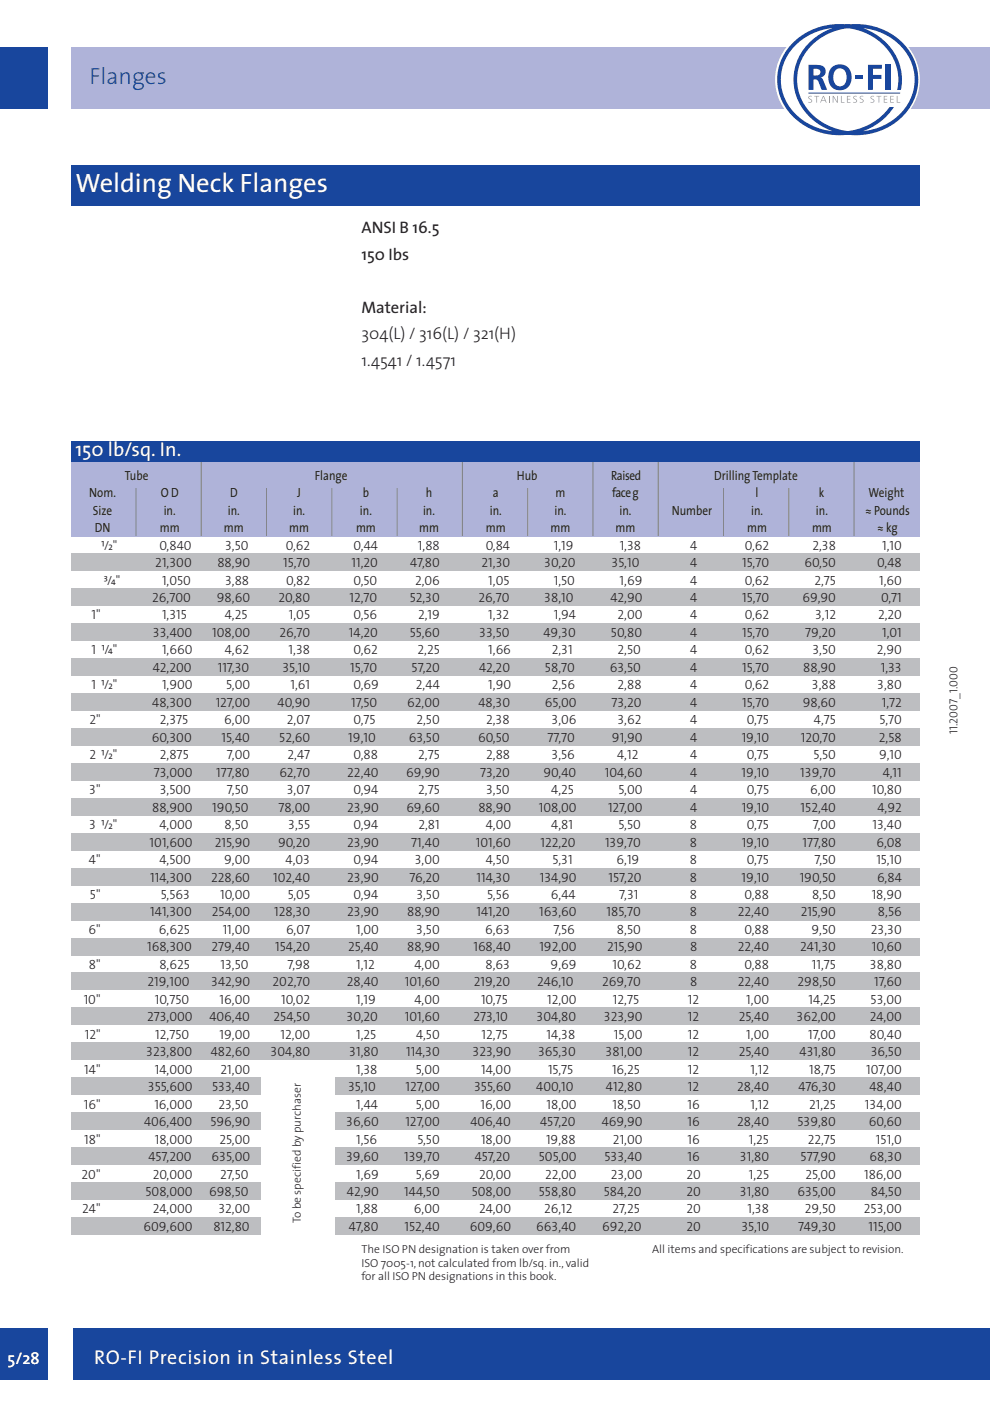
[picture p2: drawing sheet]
<svg xmlns="http://www.w3.org/2000/svg" width="210mm" height="297mm" viewBox="0 0 210 297" stroke-linecap="round" stroke-linejoin="round" font-family="sans-serif">
<defs><g id="words">
<text font-size="5.6" fill="#fff" x="16" y="40.7">Welding Neck Flanges</text>
<text font-size="4.9" fill="#18469d" x="19" y="17.7">Flanges</text>
<g font-size="4.2" fill="#fff">
<text x="16" y="96.7">150 lb/sq. In.</text>
<text x="20" y="289.3">RO-FI Precision in Stainless Steel</text>
</g>
<g font-size="3.5" fill="#231f20">
<text x="76.7" y="49.4">ANSI B 16.5</text>
<text x="76.7" y="55">150 Ibs</text>
<text x="76.7" y="66.3">Material:</text>
<text x="76.7" y="72">304(L) / 316(L) / 321(H)</text>
<text x="76.7" y="77.6">1.4541 / 1.4571</text>
</g>
<text font-size="3.5" fill="#fff" x="1.6" y="289.3">5/28</text>
<g font-size="2.8" fill="#231f20">
<text x="26.5" y="101.7">Tube</text>
<text x="66.8" y="101.7">Flange</text>
<text x="109.6" y="101.7">Hub</text>
<text x="129.6" y="101.7">Raised</text>
<text x="151.5" y="101.7">Drilling Template</text>
<text x="18.9" y="105.4">Nom.</text>
<text x="34.1" y="105.4">O D</text>
<text x="48.8" y="105.4">D</text>
<text x="63.1" y="105.4">J</text>
<text x="77" y="105.4">b</text>
<text x="90.3" y="105.4">h</text>
<text x="104.5" y="105.4">a</text>
<text x="117.8" y="105.4">m</text>
<text x="129.9" y="105.4">face g</text>
<text x="160.2" y="105.4">l</text>
<text x="173.7" y="105.4">k</text>
<text x="184.2" y="105.4">Weight</text>
<text x="19.7" y="109.1">Size</text>
<text x="20.1" y="112.8">DN</text>
<text x="33.9" y="112.8">mm</text>
<text x="34.7" y="109.1">in.</text>
<text x="47.5" y="112.8">mm</text>
<text x="48.3" y="109.1">in.</text>
<text x="61.3" y="112.8">mm</text>
<text x="62.2" y="109.1">in.</text>
<text x="75.5" y="112.8">mm</text>
<text x="76.4" y="109.1">in.</text>
<text x="88.9" y="112.8">mm</text>
<text x="89.7" y="109.1">in.</text>
<text x="103" y="112.8">mm</text>
<text x="103.9" y="109.1">in.</text>
<text x="116.8" y="112.8">mm</text>
<text x="117.6" y="109.1">in.</text>
<text x="130.6" y="112.8">mm</text>
<text x="131.4" y="109.1">in.</text>
<text x="142.5" y="109.1">Number</text>
<text x="158.5" y="112.8">mm</text>
<text x="159.3" y="109.1">in.</text>
<text x="172.2" y="112.8">mm</text>
<text x="173.1" y="109.1">in.</text>
<text x="183.5" y="109.1">≈ Pounds</text>
<text x="186" y="112.8">≈ kg</text>
<text x="21.5" y="116.5">B/c&quot;</text>
<text x="33.8" y="116.5">0,840</text>
<text x="47.7" y="116.5">3,50</text>
<text x="60.6" y="116.5">0,62</text>
<text x="75" y="116.5">0,44</text>
<text x="88.7" y="116.5">1,88</text>
<text x="103" y="116.5">0,84</text>
<text x="117.5" y="116.5">1,19</text>
<text x="131.4" y="116.5">1,38</text>
<text x="146.4" y="116.5">4</text>
<text x="158" y="116.5">0,62</text>
<text x="172.3" y="116.5">2,38</text>
<text x="187.1" y="116.5">1,10</text>
<text x="22" y="123.9">D/e&quot;</text>
<text x="32.9" y="120.2">21,300</text>
<text x="34.4" y="123.9">1,050</text>
<text x="46.1" y="120.2">88,90</text>
<text x="47.7" y="123.9">3,88</text>
<text x="60.1" y="120.2">15,70</text>
<text x="60.7" y="123.9">0,82</text>
<text x="74.5" y="120.2">11,20</text>
<text x="75" y="123.9">0,50</text>
<text x="87" y="120.2">47,80</text>
<text x="88" y="123.9">2,06</text>
<text x="102.2" y="120.2">21,30</text>
<text x="103.6" y="123.9">1,05</text>
<text x="115.4" y="120.2">30,20</text>
<text x="117.5" y="123.9">1,50</text>
<text x="129.7" y="120.2">35,10</text>
<text x="131.4" y="123.9">1,69</text>
<text x="146.4" y="123.9">4</text>
<text x="146.4" y="120.2">4</text>
<text x="157.4" y="120.2">15,70</text>
<text x="158" y="123.9">0,62</text>
<text x="170.6" y="120.2">60,50</text>
<text x="172.7" y="123.9">2,75</text>
<text x="186" y="120.2">0,48</text>
<text x="186.5" y="123.9">1,60</text>
<text x="19.4" y="131.3">1&quot;</text>
<text x="32.3" y="127.6">26,700</text>
<text x="34.4" y="131.3">1,315</text>
<text x="46" y="127.6">98,60</text>
<text x="47.7" y="131.3">4,25</text>
<text x="59.1" y="127.6">20,80</text>
<text x="61.3" y="131.3">1,05</text>
<text x="74.1" y="127.6">12,70</text>
<text x="75" y="131.3">0,56</text>
<text x="86.9" y="127.6">52,30</text>
<text x="88.7" y="131.3">2,19</text>
<text x="101.5" y="127.6">26,70</text>
<text x="103.6" y="131.3">1,32</text>
<text x="115.4" y="127.6">38,10</text>
<text x="117.5" y="131.3">1,94</text>
<text x="129.5" y="127.6">42,90</text>
<text x="131" y="131.3">2,00</text>
<text x="146.4" y="131.3">4</text>
<text x="146.4" y="127.6">4</text>
<text x="157.4" y="127.6">15,70</text>
<text x="158" y="131.3">0,62</text>
<text x="170.2" y="127.6">69,90</text>
<text x="172.9" y="131.3">3,12</text>
<text x="186.2" y="131.3">2,20</text>
<text x="186.9" y="127.6">0,71</text>
<text x="32.4" y="135">33,400</text>
<text x="45" y="135">108,00</text>
<text x="59.2" y="135">26,70</text>
<text x="74" y="135">14,20</text>
<text x="86.9" y="135">55,60</text>
<text x="101.6" y="135">33,50</text>
<text x="115.3" y="135">49,30</text>
<text x="129.6" y="135">50,80</text>
<text x="146.4" y="135">4</text>
<text x="157.4" y="135">15,70</text>
<text x="170.8" y="135">79,20</text>
<text x="187.1" y="135">1,01</text>
<text x="19.4" y="138.7">1 B/e&quot;</text>
<text x="32.4" y="142.5">42,200</text>
<text x="34.4" y="138.7">1,660</text>
<text x="46.2" y="142.5">117,30</text>
<text x="47.7" y="138.7">4,62</text>
<text x="59.9" y="142.5">35,10</text>
<text x="61.2" y="138.7">1,38</text>
<text x="74.3" y="142.5">15,70</text>
<text x="75" y="138.7">0,62</text>
<text x="87.3" y="142.5">57,20</text>
<text x="88.6" y="138.7">2,25</text>
<text x="101.6" y="142.5">42,20</text>
<text x="103.6" y="138.7">1,66</text>
<text x="115.6" y="142.5">58,70</text>
<text x="117" y="138.7">2,31</text>
<text x="129.3" y="142.5">63,50</text>
<text x="131" y="138.7">2,50</text>
<text x="146.4" y="142.5">4</text>
<text x="146.4" y="138.7">4</text>
<text x="157.4" y="142.5">15,70</text>
<text x="158" y="138.7">0,62</text>
<text x="170.4" y="142.5">88,90</text>
<text x="172.3" y="138.7">3,50</text>
<text x="186" y="138.7">2,90</text>
<text x="186.8" y="142.5">1,33</text>
<text x="19.4" y="146.2">1 B/c&quot;</text>
<text x="32.3" y="149.9">48,300</text>
<text x="34.4" y="146.2">1,900</text>
<text x="45.7" y="149.9">127,00</text>
<text x="48" y="146.2">5,00</text>
<text x="58.9" y="149.9">40,90</text>
<text x="61.6" y="146.2">1,61</text>
<text x="74.5" y="149.9">17,50</text>
<text x="75" y="146.2">0,69</text>
<text x="86.4" y="149.9">62,00</text>
<text x="88.2" y="146.2">2,44</text>
<text x="101.5" y="149.9">48,30</text>
<text x="103.6" y="146.2">1,90</text>
<text x="115.6" y="149.9">65,00</text>
<text x="117" y="146.2">2,56</text>
<text x="129.7" y="149.9">73,20</text>
<text x="131" y="146.2">2,88</text>
<text x="146.4" y="149.9">4</text>
<text x="146.4" y="146.2">4</text>
<text x="157.4" y="149.9">15,70</text>
<text x="158" y="146.2">0,62</text>
<text x="170.3" y="149.9">98,60</text>
<text x="172.2" y="146.2">3,88</text>
<text x="186.1" y="146.2">3,80</text>
<text x="187" y="149.9">1,72</text>
<text x="19" y="153.6">2&quot;</text>
<text x="33.9" y="153.6">2,375</text>
<text x="47.6" y="153.6">6,00</text>
<text x="60.9" y="153.6">2,07</text>
<text x="75" y="153.6">0,75</text>
<text x="88.3" y="153.6">2,50</text>
<text x="103.1" y="153.6">2,38</text>
<text x="117" y="153.6">3,06</text>
<text x="131" y="153.6">3,62</text>
<text x="146.4" y="153.6">4</text>
<text x="158.4" y="153.6">0,75</text>
<text x="172.6" y="153.6">4,75</text>
<text x="186.6" y="153.6">5,70</text>
<text x="19" y="161">2 B/c&quot;</text>
<text x="32.2" y="157.3">60,300</text>
<text x="33.9" y="161">2,875</text>
<text x="47" y="157.3">15,40</text>
<text x="48.1" y="161">7,00</text>
<text x="59.2" y="157.3">52,60</text>
<text x="61" y="161">2,47</text>
<text x="73.9" y="157.3">19,10</text>
<text x="75" y="161">0,88</text>
<text x="86.7" y="157.3">63,50</text>
<text x="88.7" y="161">2,75</text>
<text x="101.4" y="157.3">60,50</text>
<text x="103.1" y="161">2,88</text>
<text x="116.1" y="157.3">77,70</text>
<text x="117" y="161">3,56</text>
<text x="129.8" y="157.3">91,90</text>
<text x="130.9" y="161">4,12</text>
<text x="146.4" y="161">4</text>
<text x="146.4" y="157.3">4</text>
<text x="157.3" y="157.3">19,10</text>
<text x="158.4" y="161">0,75</text>
<text x="169.9" y="157.3">120,70</text>
<text x="172.6" y="161">5,50</text>
<text x="186.4" y="157.3">2,58</text>
<text x="186.4" y="161">9,10</text>
<text x="32.6" y="164.7">73,000</text>
<text x="45.9" y="164.7">177,80</text>
<text x="59.2" y="164.7">62,70</text>
<text x="73.7" y="164.7">22,40</text>
<text x="86.2" y="164.7">69,90</text>
<text x="101.8" y="164.7">73,20</text>
<text x="115.3" y="164.7">90,40</text>
<text x="128.3" y="164.7">104,60</text>
<text x="146.4" y="164.7">4</text>
<text x="157.3" y="164.7">19,10</text>
<text x="169.7" y="164.7">139,70</text>
<text x="187.2" y="164.7">4,11</text>
<text x="18.9" y="168.4">3&quot;</text>
<text x="32.3" y="172.1">88,900</text>
<text x="33.9" y="168.4">3,500</text>
<text x="45" y="172.1">190,50</text>
<text x="48.1" y="168.4">7,50</text>
<text x="59.1" y="172.1">78,00</text>
<text x="60.8" y="168.4">3,07</text>
<text x="73.6" y="172.1">23,90</text>
<text x="75" y="168.4">0,94</text>
<text x="86.2" y="172.1">69,60</text>
<text x="88.7" y="168.4">2,75</text>
<text x="101.5" y="172.1">88,90</text>
<text x="103.1" y="168.4">3,50</text>
<text x="114.3" y="172.1">108,00</text>
<text x="116.9" y="168.4">4,25</text>
<text x="129" y="172.1">127,00</text>
<text x="131.2" y="168.4">5,00</text>
<text x="146.4" y="172.1">4</text>
<text x="146.4" y="168.4">4</text>
<text x="157.3" y="172.1">19,10</text>
<text x="158.4" y="168.4">0,75</text>
<text x="169.8" y="172.1">152,40</text>
<text x="171.8" y="168.4">6,00</text>
<text x="185" y="168.4">10,80</text>
<text x="186.1" y="172.1">4,92</text>
<text x="18.9" y="175.8">3 B/c&quot;</text>
<text x="31.7" y="179.5">101,600</text>
<text x="33.8" y="175.8">4,000</text>
<text x="45.6" y="179.5">215,90</text>
<text x="47.6" y="175.8">8,50</text>
<text x="59" y="179.5">90,20</text>
<text x="61.1" y="175.8">3,55</text>
<text x="73.6" y="179.5">23,90</text>
<text x="75" y="175.8">0,94</text>
<text x="87.2" y="179.5">71,40</text>
<text x="88.8" y="175.8">2,81</text>
<text x="100.9" y="179.5">101,60</text>
<text x="103" y="175.8">4,00</text>
<text x="114.6" y="179.5">122,20</text>
<text x="116.9" y="175.8">4,81</text>
<text x="128.3" y="179.5">139,70</text>
<text x="131.2" y="175.8">5,50</text>
<text x="146.3" y="175.8">8</text>
<text x="146.3" y="179.5">8</text>
<text x="157.3" y="179.5">19,10</text>
<text x="158.4" y="175.8">0,75</text>
<text x="170.2" y="179.5">177,80</text>
<text x="172.4" y="175.8">7,00</text>
<text x="185" y="175.8">13,40</text>
<text x="185.9" y="179.5">6,08</text>
<text x="18.9" y="183.2">4&quot;</text>
<text x="33.8" y="183.2">4,500</text>
<text x="47.6" y="183.2">9,00</text>
<text x="60.6" y="183.2">4,03</text>
<text x="75" y="183.2">0,94</text>
<text x="88" y="183.2">3,00</text>
<text x="103" y="183.2">4,50</text>
<text x="117.2" y="183.2">5,31</text>
<text x="130.8" y="183.2">6,19</text>
<text x="146.3" y="183.2">8</text>
<text x="158.4" y="183.2">0,75</text>
<text x="172.7" y="183.2">7,50</text>
<text x="185.9" y="183.2">15,10</text>
<text x="19.1" y="190.6">5&quot;</text>
<text x="31.9" y="186.9">114,300</text>
<text x="34.1" y="190.6">5,563</text>
<text x="44.8" y="186.9">228,60</text>
<text x="46.7" y="190.6">10,00</text>
<text x="57.9" y="186.9">102,40</text>
<text x="61" y="190.6">5,05</text>
<text x="73.6" y="186.9">23,90</text>
<text x="75" y="190.6">0,94</text>
<text x="86.9" y="186.9">76,20</text>
<text x="88.3" y="190.6">3,50</text>
<text x="101.1" y="186.9">114,30</text>
<text x="103.3" y="190.6">5,56</text>
<text x="114.5" y="186.9">134,90</text>
<text x="116.8" y="190.6">6,44</text>
<text x="129.1" y="186.9">157,20</text>
<text x="131.4" y="190.6">7,31</text>
<text x="146.3" y="186.9">8</text>
<text x="146.3" y="190.6">8</text>
<text x="157.3" y="186.9">19,10</text>
<text x="157.9" y="190.6">0,88</text>
<text x="169.6" y="186.9">190,50</text>
<text x="172.2" y="190.6">8,50</text>
<text x="184.9" y="190.6">18,90</text>
<text x="186" y="186.9">6,84</text>
<text x="31.9" y="194.3">141,300</text>
<text x="44.9" y="194.3">254,00</text>
<text x="58.2" y="194.3">128,30</text>
<text x="73.6" y="194.3">23,90</text>
<text x="86.3" y="194.3">88,90</text>
<text x="101.1" y="194.3">141,20</text>
<text x="114.4" y="194.3">163,60</text>
<text x="128.7" y="194.3">185,70</text>
<text x="146.3" y="194.3">8</text>
<text x="156.5" y="194.3">22,40</text>
<text x="169.8" y="194.3">215,90</text>
<text x="186.2" y="194.3">8,56</text>
<text x="18.7" y="198">6&quot;</text>
<text x="31.2" y="201.7">168,300</text>
<text x="33.7" y="198">6,625</text>
<text x="44.9" y="201.7">279,40</text>
<text x="47.2" y="198">11,00</text>
<text x="58.3" y="201.7">154,20</text>
<text x="60.7" y="198">6,07</text>
<text x="73.9" y="201.7">25,40</text>
<text x="75.5" y="198">1,00</text>
<text x="86.3" y="201.7">88,90</text>
<text x="88.3" y="198">3,50</text>
<text x="100.4" y="201.7">168,40</text>
<text x="102.9" y="198">6,63</text>
<text x="114.4" y="201.7">192,00</text>
<text x="117.4" y="198">7,56</text>
<text x="128.8" y="201.7">215,90</text>
<text x="130.9" y="198">8,50</text>
<text x="146.3" y="198">8</text>
<text x="146.4" y="201.7">8</text>
<text x="156.5" y="201.7">22,40</text>
<text x="157.9" y="198">0,88</text>
<text x="169.7" y="201.7">241,30</text>
<text x="172.1" y="198">9,50</text>
<text x="184.7" y="198">23,30</text>
<text x="184.9" y="201.7">10,60</text>
<text x="18.8" y="205.4">8&quot;</text>
<text x="31.3" y="209.1">219,100</text>
<text x="33.8" y="205.4">8,625</text>
<text x="44.8" y="209.1">342,90</text>
<text x="46.8" y="205.4">13,50</text>
<text x="57.8" y="209.1">202,70</text>
<text x="61" y="205.4">7,98</text>
<text x="73.5" y="209.1">28,40</text>
<text x="75.5" y="205.4">1,12</text>
<text x="85.9" y="209.1">101,60</text>
<text x="87.9" y="205.4">4,00</text>
<text x="100.5" y="209.1">219,20</text>
<text x="103" y="205.4">8,63</text>
<text x="113.9" y="209.1">246,10</text>
<text x="116.8" y="205.4">9,69</text>
<text x="127.7" y="209.1">269,70</text>
<text x="129.9" y="205.4">10,62</text>
<text x="146.3" y="205.4">8</text>
<text x="146.4" y="209.1">8</text>
<text x="156.5" y="209.1">22,40</text>
<text x="157.9" y="205.4">0,88</text>
<text x="169.2" y="209.1">298,50</text>
<text x="172.2" y="205.4">11,75</text>
<text x="184.5" y="205.4">38,80</text>
<text x="185.4" y="209.1">17,60</text>
<text x="17.8" y="212.8">10&quot;</text>
<text x="32.8" y="212.8">10,750</text>
<text x="46.6" y="212.8">16,00</text>
<text x="59.6" y="212.8">10,02</text>
<text x="75.5" y="212.8">1,19</text>
<text x="87.9" y="212.8">4,00</text>
<text x="102" y="212.8">10,75</text>
<text x="116" y="212.8">12,00</text>
<text x="130" y="212.8">12,75</text>
<text x="145.9" y="212.8">12</text>
<text x="158.3" y="212.8">1,00</text>
<text x="171.5" y="212.8">14,25</text>
<text x="184.6" y="212.8">53,00</text>
<text x="18" y="220.2">12&quot;</text>
<text x="31.2" y="216.5">273,000</text>
<text x="32.9" y="220.2">12,750</text>
<text x="44.4" y="216.5">406,40</text>
<text x="46.6" y="220.2">19,00</text>
<text x="58" y="216.5">254,50</text>
<text x="59.5" y="220.2">12,00</text>
<text x="73.5" y="216.5">30,20</text>
<text x="75.5" y="220.2">1,25</text>
<text x="85.9" y="216.5">101,60</text>
<text x="88.3" y="220.2">4,50</text>
<text x="100.4" y="216.5">273,10</text>
<text x="102.2" y="220.2">12,75</text>
<text x="113.8" y="216.5">304,80</text>
<text x="115.9" y="220.2">14,38</text>
<text x="128.1" y="216.5">323,90</text>
<text x="130.2" y="220.2">15,00</text>
<text x="145.9" y="220.2">12</text>
<text x="145.9" y="216.5">12</text>
<text x="156.7" y="216.5">25,40</text>
<text x="158.3" y="220.2">1,00</text>
<text x="169" y="216.5">362,00</text>
<text x="171.4" y="220.2">17,00</text>
<text x="184.4" y="220.2">80,40</text>
<text x="184.5" y="216.5">24,00</text>
<text x="17.9" y="227.6">14&quot;</text>
<text x="31" y="223.9">323,800</text>
<text x="32.8" y="227.6">14,000</text>
<text x="44.7" y="223.9">482,60</text>
<text x="46.8" y="227.6">21,00</text>
<text x="57.4" y="223.9">304,80</text>
<text x="74.1" y="223.9">31,80</text>
<text x="75.5" y="227.6">1,38</text>
<text x="86.1" y="223.9">114,30</text>
<text x="88.2" y="227.6">5,00</text>
<text x="100.2" y="223.9">323,90</text>
<text x="102.1" y="227.6">14,00</text>
<text x="114.1" y="223.9">365,30</text>
<text x="116.2" y="227.6">15,75</text>
<text x="128.4" y="223.9">381,00</text>
<text x="129.8" y="227.6">16,25</text>
<text x="145.9" y="227.6">12</text>
<text x="145.9" y="223.9">12</text>
<text x="156.7" y="223.9">25,40</text>
<text x="159.2" y="227.6">1,12</text>
<text x="169.6" y="223.9">431,80</text>
<text x="171.6" y="227.6">18,75</text>
<text x="183.7" y="227.6">107,00</text>
<text x="184.7" y="223.9">36,50</text>
<text x="31.4" y="231.4">355,600</text>
<text x="45" y="231.4">533,40</text>
<text x="73.8" y="231.4">35,10</text>
<text x="86" y="231.4">127,00</text>
<text x="100.6" y="231.4">355,60</text>
<text x="113.7" y="231.4">400,10</text>
<text x="128.5" y="231.4">412,80</text>
<text x="145.9" y="231.4">12</text>
<text x="156.4" y="231.4">28,40</text>
<text x="169.4" y="231.4">476,30</text>
<text x="184.4" y="231.4">48,40</text>
<text x="17.8" y="235.1">16&quot;</text>
<text x="30.6" y="238.8">406,400</text>
<text x="32.7" y="235.1">16,000</text>
<text x="44.6" y="238.8">596,90</text>
<text x="46.3" y="235.1">23,50</text>
<text x="73.4" y="238.8">36,60</text>
<text x="75.5" y="235.1">1,44</text>
<text x="86" y="238.8">127,00</text>
<text x="88.2" y="235.1">5,00</text>
<text x="99.8" y="238.8">406,40</text>
<text x="101.9" y="235.1">16,00</text>
<text x="114.6" y="238.8">457,20</text>
<text x="115.9" y="235.1">18,00</text>
<text x="127.6" y="238.8">469,90</text>
<text x="129.9" y="235.1">18,50</text>
<text x="145.8" y="238.8">16</text>
<text x="145.8" y="235.1">16</text>
<text x="156.4" y="238.8">28,40</text>
<text x="159.2" y="235.1">1,12</text>
<text x="169.1" y="238.8">539,80</text>
<text x="171.6" y="235.1">21,25</text>
<text x="183.5" y="235.1">134,00</text>
<text x="184.3" y="238.8">60,60</text>
<text x="17.8" y="242.5">18&quot;</text>
<text x="32.8" y="242.5">18,000</text>
<text x="46.6" y="242.5">25,00</text>
<text x="75.5" y="242.5">1,56</text>
<text x="88.5" y="242.5">5,50</text>
<text x="102" y="242.5">18,00</text>
<text x="115.8" y="242.5">19,88</text>
<text x="130" y="242.5">21,00</text>
<text x="145.8" y="242.5">16</text>
<text x="158.8" y="242.5">1,25</text>
<text x="171.3" y="242.5">22,75</text>
<text x="185.8" y="242.5">151,0</text>
<text x="17.3" y="249.9">20&quot;</text>
<text x="31.5" y="246.2">457,200</text>
<text x="32.4" y="249.9">20,000</text>
<text x="44.9" y="246.2">635,00</text>
<text x="46.7" y="249.9">27,50</text>
<text x="73.4" y="246.2">39,60</text>
<text x="75.5" y="249.9">1,69</text>
<text x="85.7" y="246.2">139,70</text>
<text x="88.2" y="249.9">5,69</text>
<text x="100.7" y="246.2">457,20</text>
<text x="101.6" y="249.9">20,00</text>
<text x="114.3" y="246.2">505,00</text>
<text x="115.6" y="249.9">22,00</text>
<text x="128.2" y="246.2">533,40</text>
<text x="129.5" y="249.9">23,00</text>
<text x="145.6" y="249.9">20</text>
<text x="145.8" y="246.2">16</text>
<text x="156.9" y="246.2">31,80</text>
<text x="158.9" y="249.9">1,25</text>
<text x="169.8" y="246.2">577,90</text>
<text x="170.8" y="249.9">25,00</text>
<text x="183.3" y="249.9">186,00</text>
<text x="184.4" y="246.2">68,30</text>
<text x="17.4" y="257.3">24&quot;</text>
<text x="30.8" y="253.6">508,000</text>
<text x="32.4" y="257.3">24,000</text>
<text x="44.4" y="253.6">698,50</text>
<text x="46.3" y="257.3">32,00</text>
<text x="73.6" y="253.6">42,90</text>
<text x="75.5" y="257.3">1,88</text>
<text x="85.8" y="253.6">144,50</text>
<text x="87.8" y="257.3">6,00</text>
<text x="100.1" y="253.6">508,00</text>
<text x="101.6" y="257.3">24,00</text>
<text x="114.3" y="253.6">558,80</text>
<text x="115.4" y="257.3">26,12</text>
<text x="128.1" y="253.6">584,20</text>
<text x="129.9" y="257.3">27,25</text>
<text x="145.6" y="257.3">20</text>
<text x="145.6" y="253.6">20</text>
<text x="156.9" y="253.6">31,80</text>
<text x="158.6" y="257.3">1,38</text>
<text x="169.2" y="253.6">635,00</text>
<text x="170.7" y="257.3">29,50</text>
<text x="183.2" y="257.3">253,00</text>
<text x="184.7" y="253.6">84,50</text>
<text x="30.4" y="261">609,600</text>
<text x="45.3" y="261">812,80</text>
<text x="74" y="261">47,80</text>
<text x="85.8" y="261">152,40</text>
<text x="99.6" y="261">609,60</text>
<text x="113.7" y="261">663,40</text>
<text x="127.7" y="261">692,20</text>
<text x="145.6" y="261">20</text>
<text x="157.3" y="261">35,10</text>
<text x="169.3" y="261">749,30</text>
<text x="184.2" y="261">115,00</text>
</g>
<g font-size="2.5" fill="#231f20">
<text x="203.1" y="155.7" transform="rotate(-90 203.1 155.7)">11.2007_1.000</text>
<text x="63.8" y="259.3" transform="rotate(-90 63.8 259.3)">To be specified by purchaser</text>
<text x="76.7" y="265.7">The ISO PN designation is taken over from</text>
<text x="76.7" y="268.6">ISO 7005-1, not calculated from lb/sq. in., valid</text>
<text x="138.3" y="265.7">All items and specifications are subject to revision.</text>
<text x="76.7" y="271.4">for all ISO PN designations in this book.</text>
</g>
</g></defs>
<g fill="#bdbec1">
<path d="M15 117.3h180v3.8h-180z"/>
<path d="M15 124.7h180v3.8h-180z"/>
<path d="M15 132.1h180v3.8h-180z"/>
<path d="M15 139.5h180v3.8h-180z"/>
<path d="M15 146.9h180v3.8h-180z"/>
<path d="M15 154.3h180v3.8h-180z"/>
<path d="M15 161.8h180v3.7h-180z"/>
<path d="M15 169.2h180v3.7h-180z"/>
<path d="M15 176.6h180v3.7h-180z"/>
<path d="M15 184h180v3.7h-180z"/>
<path d="M15 191.4h180v3.7h-180z"/>
<path d="M15 198.8h180v3.8h-180z"/>
<path d="M15 206.2h180v3.8h-180z"/>
<path d="M15 213.6h180v3.8h-180z"/>
<path d="M15 221h180v3.8h-180z"/>
<path d="M15 228.4h180v3.8h-180z"/>
<path d="M15 235.8h180v3.8h-180z"/>
<path d="M15 243.2h180v3.8h-180z"/>
<path d="M15 250.7h180v3.7h-180z"/>
<path d="M15 258.1h180v3.7h-180z"/>
</g>
<path d="M15 97.8h180v15.9h-180z" fill="#afb3d9"/>
<path d="M42.7 97.7v16M98.1 97.7v16M125.8 97.8v15.9M139.6 97.8v15.9M181.2 97.8v15.9M28.8 103.5v10.2M56.5 103.5v10.2M70.4 103.5v10.2M84.2 103.5v10.2M111.9 103.5v10.2M153.5 103.5v10.2M167.3 103.5v10.2" fill="none" stroke="#808285" stroke-width=".21"/>
<g fill="#18469d">
<path d="M15 35h180v8.5h-180z"/>
<path d="M15 93.5h180v4.3h-180z"/>
</g>
<path d="M55.3 226h15.7v36.9h-15.7z" fill="#fff"/>
<path d="M15 10h194.9v13h-194.9z" fill="#afb3d9"/>
<g fill="#18469d">
<path d="M0 281.5h10v11h-10z"/>
<path d="M0 10h10v13h-10z"/>
<path d="M15.5 281.5h194.4v11h-194.4z"/>
</g>
<g fill="#fff">
<path d="M167.9 8.8a14.6 14.6 0 0 1 21.9 2 11.3 11.3 0 0 1-3.7 15.9 14.6 14.6 0 0 1-19.8-3.7 11.1 11.1 0 0 1 1.6-14.2z" fill-rule="evenodd"/>
<path d="M171.4 8.8a14.6 14.6 0 0 1 21.8 2 11.3 11.3 0 0 1-3.7 15.9 14.6 14.6 0 0 1-19.8-3.7 11.1 11.1 0 0 1 1.7-14.2z" fill-rule="evenodd"/>
</g>
<path d="M168 9.8a13.8 13.8 0 0 1 20.9 1 10.7 10.7 0 0 1-3.9 15.7 13.7 13.7 0 0 1-18.5-4.6 10.4 10.4 0 0 1 1.5-12.1zM171.5 9.8a13.8 13.8 0 0 1 20.9 1 10.7 10.7 0 0 1-4 15.7 13.7 13.7 0 0 1-18.4-4.6 10.4 10.4 0 0 1 1.5-12.1z" fill="none" stroke="#18469d" stroke-width=".77" stroke-linecap="butt"/>
<path d="M188 19h3.3v3.6h-3.3z" fill="#fff"/>
<g fill="#939598">
<path d="M171.5 20.5l.7-.1v.1h-.6a.54 .54 0 0 0 .6 .6l.1 .3a.44 .44 0 0 1-.4 .4 .44 .44 0 0 1-.4-.2l.3 .1 .3-.2a.55 .55 0 0 0-.6-.6z"/>
<path d="M172.7 20.3h1v.2h-.4v1.3h-.1v-1.3h-.5z"/>
<path d="M175.8 20.3h.2v1.5h-.2z"/>
<path d="M176.6 20.3h.2l.8 1.3v-1.3h.1v1.5h-.2l-.7-1.3v1.3h-.2z"/>
<path d="M178.4 20.3h.1v1.3h.6v.2h-.7z"/>
<path d="M179.6 20.3h.8v.2h-.6v.5h.5v.1h-.5v.5h.6v.2h-.8z"/>
<path d="M181 20.5l.7-.1v.1h-.5a.54 .54 0 0 0 .5 .6l.1 .3a.44 .44 0 0 1-.3 .4 .44 .44 0 0 1-.5-.2l.3 .1 .3-.2a.55 .55 0 0 0-.5-.6z"/>
<path d="M182.4 20.5l.7-.1v.1h-.6a.54 .54 0 0 0 .6 .6l.1 .3a.44 .44 0 0 1-.4 .4 .44 .44 0 0 1-.4-.2l.3 .1 .3-.2a.55 .55 0 0 0-.6-.6z"/>
<path d="M184.7 20.5l.7-.1v.1h-.6a.54 .54 0 0 0 .6 .6l.1 .3a.44 .44 0 0 1-.4 .4 .44 .44 0 0 1-.5-.2l.4 .1 .3-.2a.55 .55 0 0 0-.6-.6z"/>
<path d="M185.9 20.3h1v.2h-.4v1.3h-.2v-1.3h-.4z"/>
<path d="M187.5 20.3h.7v.2h-.6v.5h.6v.1h-.6v.5h.6v.2h-.7z"/>
<path d="M188.8 20.3h.8v.2h-.6v.5h.5v.1h-.5v.5h.6v.2h-.8z"/>
<path d="M190.2 20.3h.2v1.3h.6v.2h-.8z"/>
<path d="M174.6 20.5l-.3 .8h.7zM174.6 20.3h.1l.6 1.5h-.1l-.2-.4h-.7l-.2 .4h-.1z"/>
</g>
<path d="M171.5 19.7h19.4" fill="none" stroke="#0d4da1" stroke-width=".21"/>
<g fill="#18469d">
<path d="M184.1 13.7h2.9v.9h-1.8v1.3h1.8v.8h-1.8v2.3h-1.1z"/>
<path d="M187.9 13.7h1v5.3h-1z"/>
<path d="M181.5 15.9h1.5v.8h-1.5z"/>
<path d="M172.5 14.6v1.4h.4a.79 .79 0 0 0 1.1-.7 .79 .79 0 0 0-1.1-.7zM171.5 13.7h1.1a2.55 2.55 0 0 1 2.4 .9 1.3 1.3 0 0 1-1 1.8l.5 .3 .9 2.3h-1.1l-.7-1.6a.79 .79 0 0 0-1.1-.6v2.2h-1z"/>
<path d="M177.3 14.8a2.34 2.34 0 0 0 .4 3.4 1.51 1.51 0 0 0 1.9-1.8 1.47 1.47 0 0 0-.6-1.6 1.47 1.47 0 0 0-1.7 0zM176.5 14.2a2.57 2.57 0 0 1 3.1-.1 2.57 2.57 0 0 1 1 2.9 2.47 2.47 0 0 1-2.8 2.1 2.47 2.47 0 0 1-2.1-2.7 2.8 2.8 0 0 1 .8-2.2z"/>
</g>
<use href="#words"/>
</svg>
